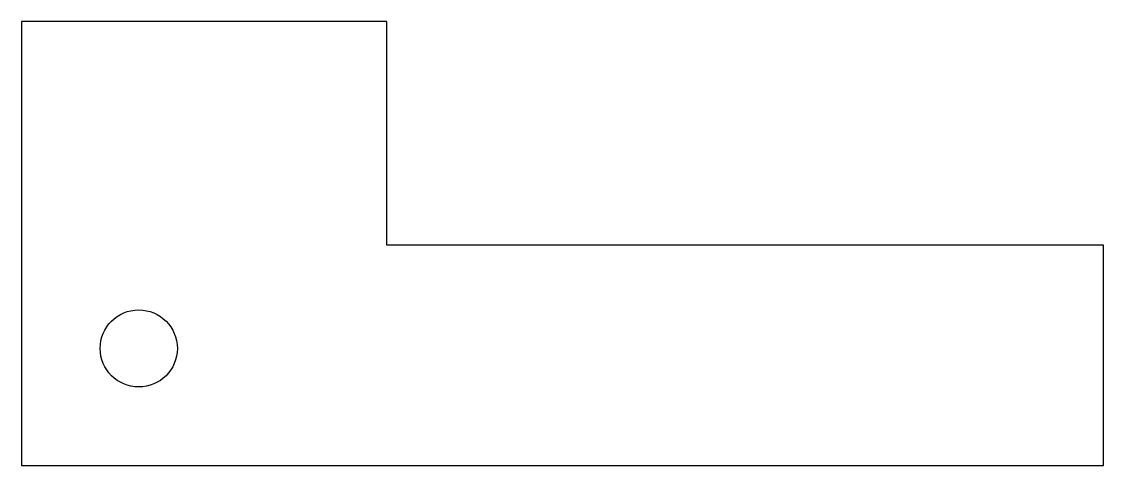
# Model space of a CAD drawing. Header units: inches. Extents: x 0 to 7.85, y 0 to 3.23.
import ezdxf

# ---------------------------------------------------------------- set-up
doc = ezdxf.new("R2010")
doc.units = ezdxf.units.IN
doc.header["$MEASUREMENT"] = 0
doc.layers.add('CUT', color=7, linetype='CONTINUOUS')

msp = doc.modelspace()

# ---------------------------------------------------------------- linework, layer by layer
at = {"layer": 'CUT'}
for p, q in [((2.65, 3.225), (0, 3.225)), ((0, 3.225), (0, 0)), ((2.65, 1.6), (2.65, 3.225)), ((7.85, 1.6), (2.65, 1.6)), ((7.85, 0), (7.85, 1.6)), ((0, 0), (7.85, 0))]:
    msp.add_line(p, q, dxfattribs=at)
msp.add_circle((0.85, 0.85), 0.28, dxfattribs=at)

doc.saveas('drawing.dxf')
